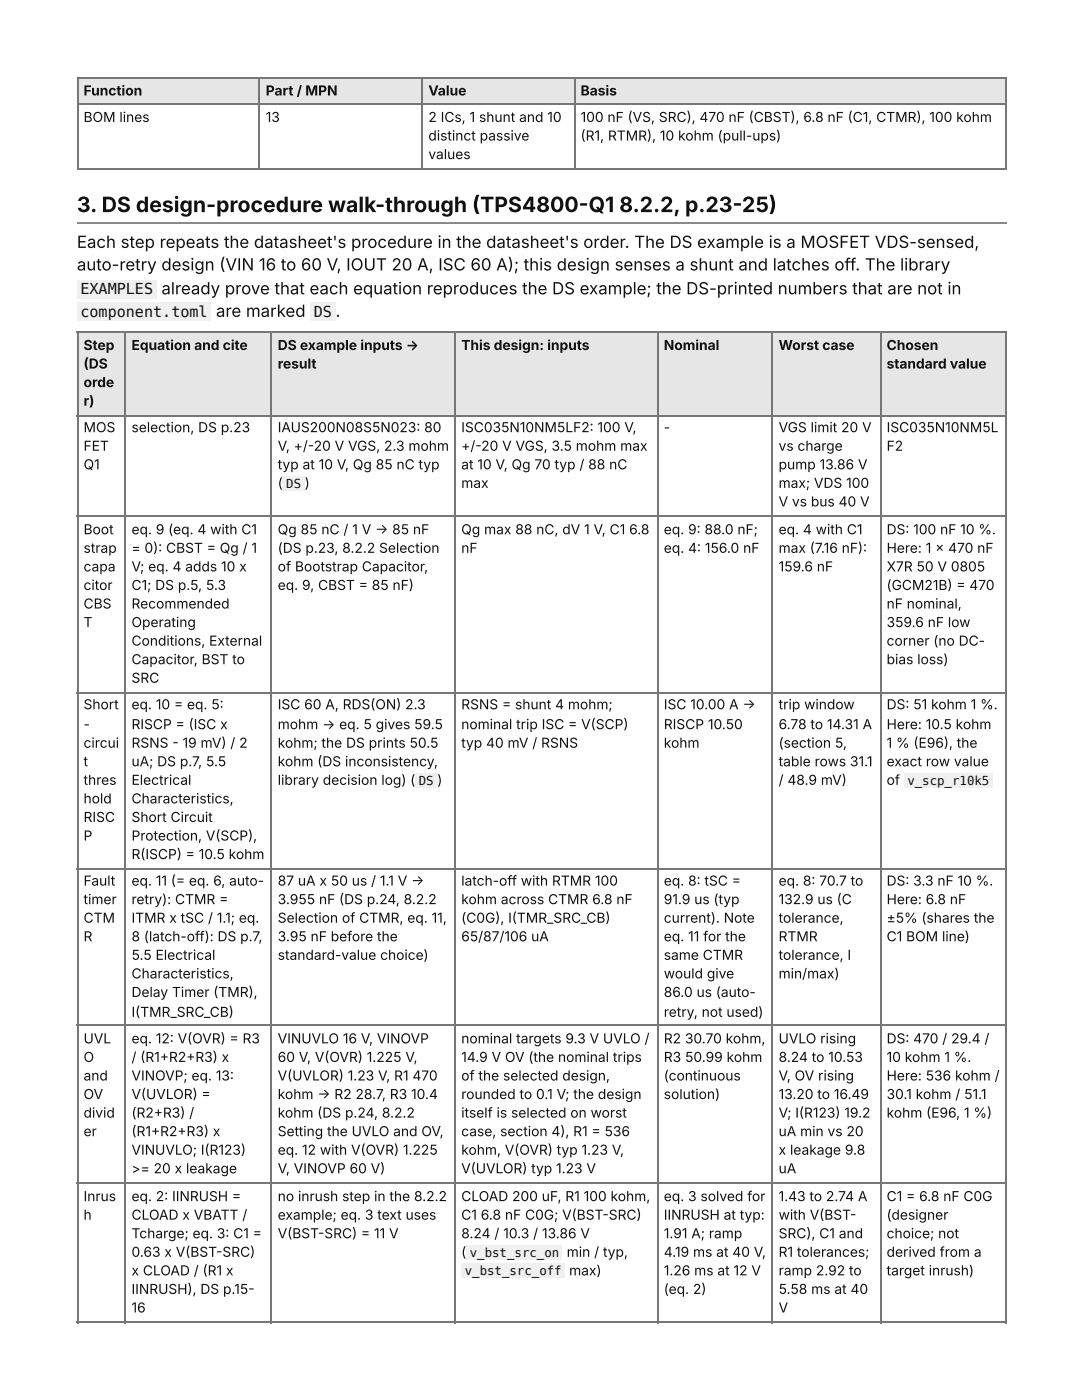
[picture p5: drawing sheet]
<svg xmlns="http://www.w3.org/2000/svg" width="216mm" height="279mm" viewBox="0 0 216 279" stroke-linecap="round" stroke-linejoin="round" font-family="sans-serif">
<defs><g id="words">
<g font-size="4.2" fill="#111">
<text x="15.3" y="42.3">3. DS design-procedure walk-through (TPS4800-Q1</text>
<text x="123.6" y="42.3">8.2.2, p.23-25)</text>
</g>
<g font-size="3.3" fill="#111">
<text x="15.3" y="49.5">Each step repeats the datasheet's procedure in the datasheet's order. The DS example is a MOSFET VDS-sensed,</text>
<text x="15.3" y="54">auto-retry design (VIN 16 to 60 V, IOUT 20 A, ISC 60 A); this design senses a shunt and latches off. The library</text>
<text x="32.2" y="58.7">already prove that each equation reproduces the DS example; the DS-printed numbers that are not in</text>
<text x="43.1" y="63.2">are marked</text>
<text x="66.9" y="63.2">.</text>
</g>
<g font-size="3" fill="#111">
<text x="16" y="58.7">EXAMPLES</text>
<text x="16" y="63.2">component.toml</text>
<text x="62.6" y="63.2">DS</text>
</g>
<g font-size="2.8" fill="#111">
<text x="16.7" y="19.1">Function</text>
<text x="53" y="19.1">Part / MPN</text>
<text x="85.5" y="19.1">Value</text>
<text x="115.9" y="19.1">Basis</text>
<text x="16.7" y="24.3">BOM lines</text>
<text x="53" y="24.3">13</text>
<text x="85.5" y="24.3">2 ICs, 1 shunt and 10</text>
<text x="85.5" y="28">distinct passive</text>
<text x="115.9" y="24.3">100 nF (VS, SRC), 470 nF (CBST), 6.8 nF (C1, CTMR), 100 kohm</text>
<text x="115.9" y="28">(R1, RTMR), 10 kohm (pull-ups)</text>
<text x="85.5" y="31.8">values</text>
<text x="16.7" y="69.8">Step</text>
<text x="26.2" y="69.8">Equation and cite</text>
<text x="55.4" y="69.8">DS example inputs -&gt;</text>
<text x="92" y="69.8">This design: inputs</text>
<text x="132.4" y="69.8">Nominal</text>
<text x="155.4" y="69.8">Worst case</text>
<text x="176.9" y="69.8">Chosen</text>
<text x="16.7" y="73.6">(DS</text>
<text x="16.7" y="77.3">orde</text>
<text x="55.4" y="73.6">result</text>
<text x="176.9" y="73.6">standard value</text>
<text x="16.7" y="81">r)</text>
<text x="16.7" y="86.3">MOS</text>
<text x="16.7" y="90">FET</text>
<text x="26.2" y="86.3">selection, DS p.23</text>
<text x="55.4" y="86.3">IAUS200N08S5N023: 80</text>
<text x="55.4" y="90">V, +/-20 V VGS, 2.3 mohm</text>
<text x="92" y="86.3">ISC035N10NM5LF2: 100 V,</text>
<text x="92" y="90">+/-20 V VGS, 3.5 mohm max</text>
<text x="132.4" y="86.3">-</text>
<text x="155.4" y="86.3">VGS limit 20 V</text>
<text x="155.4" y="90">vs charge</text>
<text x="176.9" y="86.3">ISC035N10NM5L</text>
<text x="176.9" y="90">F2</text>
<text x="16.7" y="93.7">Q1</text>
<text x="55.4" y="93.7">typ at 10 V, Qg 85 nC typ</text>
<text x="92" y="93.7">at 10 V, Qg 70 typ / 88 nC</text>
<text x="155.4" y="93.7">pump 13.86 V</text>
<text x="55.4" y="97.4">(</text>
<text x="92" y="97.4">max</text>
<text x="155.4" y="97.4">max; VDS 100</text>
<text x="155.4" y="101.1">V vs bus 40 V</text>
<text x="16.7" y="106.6">Boot</text>
<text x="26.2" y="106.6">eq. 9 (eq. 4 with C1</text>
<text x="55.4" y="106.6">Qg 85 nC / 1 V -&gt;</text>
<text x="78.2" y="106.6">85 nF</text>
<text x="92" y="106.6">Qg max 88 nC, dV 1 V, C1</text>
<text x="125.5" y="106.6">6.8</text>
<text x="132.4" y="106.6">eq. 9: 88.0 nF;</text>
<text x="155.4" y="106.6">eq. 4 with C1</text>
<text x="176.9" y="106.6">DS: 100 nF 10 %.</text>
<text x="16.7" y="110.3">strap</text>
<text x="26.2" y="110.3">= 0): CBST = Qg / 1</text>
<text x="55.4" y="110.3">(DS p.23, 8.2.2 Selection</text>
<text x="92" y="110.3">nF</text>
<text x="132.4" y="110.3">eq. 4: 156.0 nF</text>
<text x="155.4" y="110.3">max (7.16 nF):</text>
<text x="176.9" y="110.3">Here: 1 x 470 nF</text>
<text x="16.7" y="114">capa</text>
<text x="16.7" y="117.7">citor</text>
<text x="26.2" y="114">V; eq. 4 adds 10 x</text>
<text x="26.2" y="117.7">C1; DS p.5, 5.3</text>
<text x="55.4" y="114">of Bootstrap Capacitor,</text>
<text x="55.4" y="117.7">eq. 9, CBST = 85 nF)</text>
<text x="155.4" y="114">159.6 nF</text>
<text x="176.9" y="114">X7R 50 V 0805</text>
<text x="176.9" y="117.7">(GCM21B) = 470</text>
<text x="16.7" y="121.4">CBS</text>
<text x="16.7" y="125.1">T</text>
<text x="26.2" y="121.4">Recommended</text>
<text x="26.2" y="125.1">Operating</text>
<text x="176.9" y="121.4">nF nominal,</text>
<text x="176.9" y="125.1">359.6 nF low</text>
<text x="26.2" y="128.9">Conditions, External</text>
<text x="176.9" y="128.9">corner (no DC-</text>
<text x="26.2" y="132.6">Capacitor, BST to</text>
<text x="26.2" y="136.3">SRC</text>
<text x="176.9" y="132.6">bias loss)</text>
<text x="16.7" y="141.6">Short</text>
<text x="26.2" y="141.6">eq. 10 = eq. 5:</text>
<text x="55.4" y="141.6">ISC 60 A, RDS(ON) 2.3</text>
<text x="92" y="141.6">RSNS = shunt 4 mohm;</text>
<text x="132.4" y="141.6">ISC 10.00 A -&gt;</text>
<text x="155.4" y="141.6">trip window</text>
<text x="176.9" y="141.6">DS: 51 kohm 1 %.</text>
<text x="16.7" y="145.5">-</text>
<text x="16.7" y="149.2">circui</text>
<text x="26.2" y="145.5">RISCP = (ISC x</text>
<text x="26.2" y="149.2">RSNS - 19 mV) / 2</text>
<text x="55.4" y="145.5">mohm -&gt;</text>
<text x="55.4" y="149.2">kohm; the DS prints 50.5</text>
<text x="67.7" y="145.5">eq. 5 gives 59.5</text>
<text x="92" y="145.5">nominal trip ISC = V(SCP)</text>
<text x="92" y="149.2">typ 40 mV / RSNS</text>
<text x="132.4" y="145.5">RISCP 10.50</text>
<text x="132.4" y="149.2">kohm</text>
<text x="155.4" y="145.5">6.78 to 14.31 A</text>
<text x="155.4" y="149.2">(section 5,</text>
<text x="176.9" y="145.5">Here: 10.5 kohm</text>
<text x="176.9" y="149.2">1 % (E96), the</text>
<text x="16.7" y="152.9">t</text>
<text x="26.2" y="152.9">uA; DS p.7, 5.5</text>
<text x="55.4" y="152.9">kohm (DS inconsistency,</text>
<text x="155.4" y="152.9">table rows 31.1</text>
<text x="176.9" y="152.9">exact row value</text>
<text x="16.7" y="156.6">thres</text>
<text x="16.7" y="160.3">hold</text>
<text x="26.2" y="156.6">Electrical</text>
<text x="26.2" y="160.3">Characteristics,</text>
<text x="55.4" y="156.6">library decision log) (</text>
<text x="155.4" y="156.6">/ 48.9 mV)</text>
<text x="176.9" y="156.6">of</text>
<text x="16.7" y="164">RISC</text>
<text x="16.7" y="167.7">P</text>
<text x="26.2" y="164">Short Circuit</text>
<text x="26.2" y="167.7">Protection, V(SCP),</text>
<text x="26.2" y="171.4">R(ISCP) = 10.5 kohm</text>
<text x="16.7" y="176.7">Fault</text>
<text x="26.2" y="176.7">eq. 11 (= eq. 6, auto-</text>
<text x="55.4" y="176.7">87 uA x 50 us / 1.1 V -&gt;</text>
<text x="92" y="176.7">latch-off with RTMR 100</text>
<text x="132.4" y="176.7">eq. 8: tSC =</text>
<text x="155.4" y="176.7">eq. 8: 70.7 to</text>
<text x="176.9" y="176.7">DS: 3.3 nF 10 %.</text>
<text x="16.7" y="180.4">timer</text>
<text x="16.7" y="184.1">CTM</text>
<text x="26.2" y="180.4">retry): CTMR =</text>
<text x="26.2" y="184.1">ITMR x tSC / 1.1; eq.</text>
<text x="55.4" y="180.4">3.955 nF (DS p.24, 8.2.2</text>
<text x="55.4" y="184.1">Selection of CTMR, eq. 11,</text>
<text x="92" y="180.4">kohm across CTMR 6.8 nF</text>
<text x="92" y="184.1">(C0G), I(TMR_SRC_CB)</text>
<text x="132.4" y="180.4">91.9 us (typ</text>
<text x="132.4" y="184.1">current). Note</text>
<text x="155.4" y="180.4">132.9 us (C</text>
<text x="155.4" y="184.1">tolerance,</text>
<text x="176.9" y="180.4">Here: 6.8 nF</text>
<text x="176.9" y="184.1">±5% (shares the</text>
<text x="16.7" y="187.9">R</text>
<text x="26.2" y="187.9">8 (latch-off): DS p.7,</text>
<text x="26.2" y="191.6">5.5 Electrical</text>
<text x="55.4" y="187.9">3.95 nF before the</text>
<text x="55.4" y="191.6">standard-value choice)</text>
<text x="92" y="187.9">65/87/106 uA</text>
<text x="132.4" y="187.9">eq. 11 for the</text>
<text x="132.4" y="191.6">same CTMR</text>
<text x="155.4" y="187.9">RTMR</text>
<text x="155.4" y="191.6">tolerance, I</text>
<text x="176.9" y="187.9">C1 BOM line)</text>
<text x="26.2" y="195.3">Characteristics,</text>
<text x="132.4" y="195.3">would give</text>
<text x="155.4" y="195.3">min/max)</text>
<text x="26.2" y="199">Delay Timer (TMR),</text>
<text x="26.2" y="202.9">I(TMR_SRC_CB)</text>
<text x="132.4" y="199">86.0 us (auto-</text>
<text x="132.4" y="202.9">retry, not used)</text>
<text x="16.7" y="208.2">UVL</text>
<text x="26.2" y="208.2">eq. 12: V(OVR) = R3</text>
<text x="55.4" y="208.2">VINUVLO 16 V, VINOVP</text>
<text x="92" y="208.2">nominal targets 9.3 V UVLO /</text>
<text x="132.4" y="208.2">R2</text>
<text x="136.7" y="208.2">30.70 kohm,</text>
<text x="155.4" y="208.2">UVLO rising</text>
<text x="176.9" y="208.2">DS: 470 / 29.4 /</text>
<text x="16.7" y="211.9">O</text>
<text x="16.7" y="215.6">and</text>
<text x="26.2" y="211.9">/ (R1+ R2+ R3) x</text>
<text x="26.2" y="215.6">VINOVP; eq. 13:</text>
<text x="55.4" y="211.9">60 V, V(OVR) 1.225 V,</text>
<text x="55.4" y="215.6">V(UVLOR) 1.23 V, R1</text>
<text x="82.3" y="215.6">470</text>
<text x="92" y="211.9">14.9 V OV (the nominal trips</text>
<text x="92" y="215.6">of the selected design,</text>
<text x="132.4" y="211.9">R3</text>
<text x="132.4" y="215.6">(continuous</text>
<text x="136.7" y="211.9">50.99 kohm</text>
<text x="155.4" y="211.9">8.24 to 10.53</text>
<text x="155.4" y="215.6">V, OV rising</text>
<text x="176.9" y="211.9">10 kohm 1 %.</text>
<text x="176.9" y="215.6">Here: 536 kohm /</text>
<text x="16.7" y="219.3">OV</text>
<text x="26.2" y="219.3">V(UVLOR) =</text>
<text x="55.4" y="219.3">kohm -&gt;</text>
<text x="66.7" y="219.3">R2</text>
<text x="70.9" y="219.3">28.7, R3</text>
<text x="82" y="219.3">10.4</text>
<text x="92" y="219.3">rounded to 0.1 V; the design</text>
<text x="132.4" y="219.3">solution)</text>
<text x="155.4" y="219.3">13.20 to 16.49</text>
<text x="176.9" y="219.3">30.1 kohm / 51.1</text>
<text x="16.7" y="223">divid</text>
<text x="16.7" y="226.7">er</text>
<text x="26.2" y="223">(R2+ R3) /</text>
<text x="26.2" y="226.7">(R1+ R2+ R3) x</text>
<text x="55.4" y="223">kohm (DS p.24, 8.2.2</text>
<text x="55.4" y="226.7">Setting the UVLO and OV,</text>
<text x="92" y="223">itself is selected on worst</text>
<text x="92" y="226.7">case, section 4), R1 = 536</text>
<text x="155.4" y="223">V; I(R123) 19.2</text>
<text x="155.4" y="226.7">uA min vs 20</text>
<text x="176.9" y="223">kohm (E96, 1 %)</text>
<text x="26.2" y="230.5">VINUVLO; I(R123)</text>
<text x="55.4" y="230.5">eq. 12 with V(OVR) 1.225</text>
<text x="92" y="230.5">kohm, V(OVR) typ 1.23 V,</text>
<text x="155.4" y="230.5">x leakage 9.8</text>
<text x="16.7" y="239.7">Inrus</text>
<text x="26.2" y="234.2">&gt;= 20 x leakage</text>
<text x="26.2" y="239.7">eq. 2: IINRUSH =</text>
<text x="55.4" y="234.2">V, VINOVP 60 V)</text>
<text x="55.4" y="239.7">no inrush step in the 8.2.2</text>
<text x="92" y="234.2">V(UVLOR) typ 1.23 V</text>
<text x="92" y="239.7">CLOAD 200 uF, R1</text>
<text x="116.5" y="239.7">100 kohm,</text>
<text x="132.4" y="239.7">eq. 3 solved for</text>
<text x="155.4" y="234.2">uA</text>
<text x="155.4" y="239.7">1.43 to 2.74 A</text>
<text x="176.9" y="239.7">C1 = 6.8 nF C0G</text>
<text x="16.7" y="243.4">h</text>
<text x="26.2" y="243.4">CLOAD x VBATT /</text>
<text x="55.4" y="243.4">example; eq. 3 text uses</text>
<text x="92" y="243.4">C1</text>
<text x="95.9" y="243.4">6.8 nF C0G; V(BST-SRC)</text>
<text x="132.4" y="243.4">IINRUSH at typ:</text>
<text x="155.4" y="243.4">with V(BST-</text>
<text x="176.9" y="243.4">(designer</text>
<text x="26.2" y="247.1">Tcharge; eq. 3: C1 =</text>
<text x="26.2" y="250.8">0.63 x V(BST-SRC)</text>
<text x="55.4" y="247.1">V(BST-SRC) = 11 V</text>
<text x="92" y="247.1">8.24 / 10.3 / 13.86 V</text>
<text x="92" y="250.8">(</text>
<text x="113.1" y="250.8">min / typ,</text>
<text x="132.4" y="247.1">1.91 A; ramp</text>
<text x="132.4" y="250.8">4.19 ms at 40 V,</text>
<text x="155.4" y="247.1">SRC), C1 and</text>
<text x="155.4" y="250.8">R1 tolerances;</text>
<text x="176.9" y="247.1">choice; not</text>
<text x="176.9" y="250.8">derived from a</text>
<text x="26.2" y="254.5">x CLOAD / (R1 x</text>
<text x="113.6" y="254.5">max)</text>
<text x="132.4" y="254.5">1.26 ms at 12 V</text>
<text x="155.4" y="254.5">ramp 2.92 to</text>
<text x="176.9" y="254.5">target inrush)</text>
<text x="26.2" y="258.2">IINRUSH), DS p.15-</text>
<text x="26.2" y="261.9">16</text>
<text x="132.4" y="258.2">(eq. 2)</text>
<text x="155.4" y="258.2">5.58 ms at 40</text>
<text x="155.4" y="261.9">V</text>
</g>
<g font-size="2.5" fill="#111">
<text x="57.1" y="97.4">DS )</text>
<text x="83.6" y="156.6">DS )</text>
<text x="181" y="156.6">v_scp_r10k5</text>
<text x="93.7" y="250.8">v_bst_src_on</text>
<text x="92.7" y="254.5">v_bst_src_off</text>
</g>
</g></defs>
<g fill="#e6e6e6">
<path d="M15.6 15.6h36.3v5.3h-36.3z"/>
<path d="M51.9 15.6h32.5v5.3h-32.5z"/>
<path d="M84.4 15.6h30.2v5.3h-30.2z"/>
<path d="M114.6 15.6h86.2v5.3h-86.2z"/>
</g>
<path d="M15.3 15.5h185.5M15.5 15.3v18.6M51.7 15.3v18.6M84.3 15.3v18.6M114.7 15.3v18.6M200.7 15.3v18.6M15.3 20.8h185.5M15.3 33.7h185.5" fill="none" stroke="#777" stroke-width=".26"/>
<path d="M15.3 44.6h185.5" fill="none" stroke="#888" stroke-width=".26"/>
<g fill="#e6e6e6">
<path d="M15.6 66.4h9.5v16.4h-9.5z"/>
<path d="M25.1 66.4h29.1v16.4h-29.1z"/>
<path d="M54.2 66.4h36.6v16.4h-36.6z"/>
<path d="M90.8 66.4h40.4v16.4h-40.4z"/>
<path d="M131.2 66.4h23.1v16.4h-23.1z"/>
<path d="M154.3 66.4h21.4v16.4h-21.4z"/>
<path d="M175.7 66.4h25.1v16.4h-25.1z"/>
</g>
<g fill="none" stroke="#777" stroke-width=".26">
<path d="M15.3 66.3h185.5M15.5 66.1v198M25 66.1v198M54.1 66.1v198M90.9 66.1v198M131.4 66.1v198M154.1 66.1v198M175.8 66.1v198M200.7 66.1v198M15.3 82.9h185.5M15.3 103.1h185.5M15.3 138.2h185.5"/>
<path d="M15.3 173.4h185.5M15.3 204.7h185.5M15.3 236.1h185.5M15.3 263.9h185.5"/>
</g>
<g fill="#f0f0f0">
<path d="M15.3 55.8h15.9v3.7h-15.9z"/>
<path d="M15.3 60.3h26.8v3.7h-26.8z"/>
<path d="M61.9 60.3h5v3.7h-5z"/>
<path d="M56.4 95h4.5v2.9h-4.5z"/>
<path d="M82.8 154.3h4.5v2.9h-4.5z"/>
<path d="M180.4 154.3h17.8v2.9h-17.8z"/>
<path d="M93.1 248.4h19.1v3h-19.1z"/>
<path d="M92.1 252.1h20.6v3h-20.6z"/>
</g>
<use href="#words"/>
</svg>
